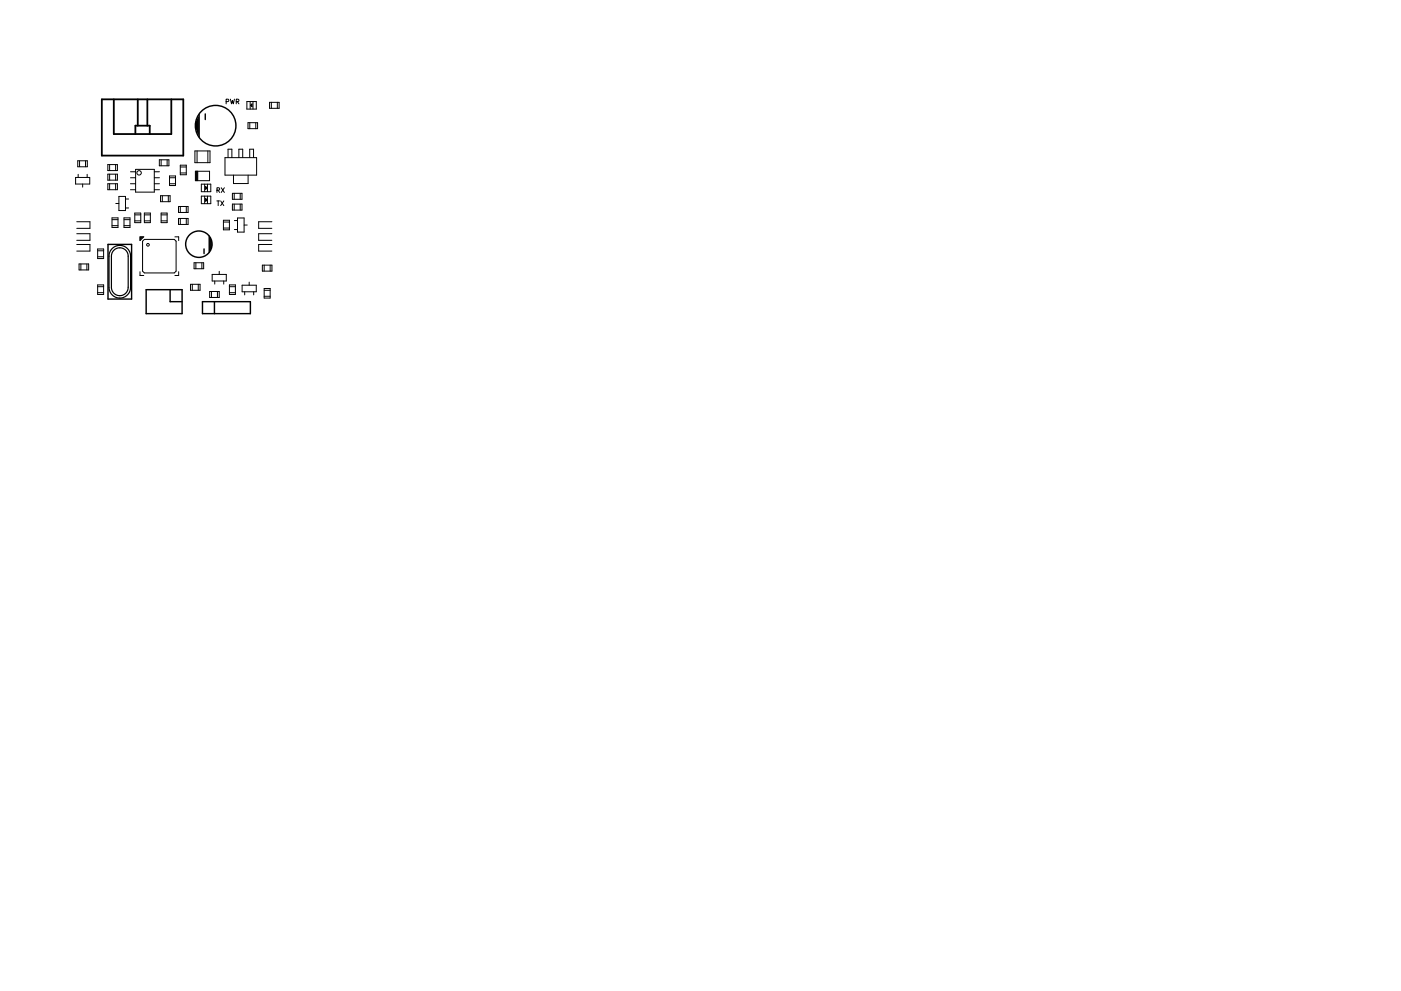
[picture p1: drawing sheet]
<svg xmlns="http://www.w3.org/2000/svg" width="297mm" height="210mm" viewBox="0 0 297 210" stroke-linecap="round" stroke-linejoin="round" font-family="sans-serif">
<g fill="none" stroke="#000" stroke-width=".21">
<path d="M16 37.6h3v1.4h-3zM16.5 34.1h2v1.3h-2zM16.6 37v.6M16.9 34.1v1.3M17.5 39v.7M18.1 34.1v1.3M18.5 37v.6M22.9 34.9h2v1.3h-2zM22.9 37h2v1.2h-2zM22.9 39h2v1.3h-2zM23.2 34.9v1.3M23.2 37v1.2"/>
<path d="M23.2 39v1.2M24.5 34.9v1.3M24.5 37v1.2M24.5 39v1.3M27.7 39h1.1M27.7 37.7h1.1M27.7 36.4h1.1M28.8 35.9h3.9v4.9h-3.9zM32.7 39h1.1M32.7 37.7h1.1M32.7 36.4h1.1M33.8 33.9h2v1.3h-2z"/>
<path d="M34.2 33.9v1.3M35.4 33.9v1.3M35.9 39h1.3M35.9 37.7h1.3M35.9 37.3h1.3v2.1h-1.3zM38.2 35h1.3v2.1h-1.3zM38.2 35.4h1.3M38.2 36.7h1.3M41.3 32h3.2v2.5h-3.2zM41.4 36.3h3v2h-3zM41.5 36.3v2M41.6 36.3v2"/>
<path d="M41.7 36.3v2M41.8 32v2.5M41.8 36.3v2M41.9 36.3v2M42.7 39.1h2v1.6h-2zM43.4 39.1v1.6M43.6 39.6l.3 .3-.3 .3zM43.7 39.7v.4M43.8 39.8v.2M44 39.1v1.6M44.1 32v2.5M46.9 39.8l.7 1"/>
<path d="M47.6 39.8l-.7 1M47.7 33.4h6.7v3.8h-6.7zM47.9 21.6l.5-.1 .1-.4-.6-.1v1M48.3 33.4v-1.7h.9v1.7M48.8 21l.3 1 .2-.7 .2 .7 .2-1M49.5 37.2v1.7h3.1v-1.7M50.1 21.6l.5-.1v-.4l-.5-.1v1M50.3 21.6l.4 .4M50.6 33.4v-1.7h.9v1.7M52.3 21.5h2v1.6h-2zM52.6 26h2v1.3h-2zM52.9 33.4v-1.7h.9v1.7"/>
<path d="M53 26v1.3M53 21.5v1.6M53.2 22.2v.2M53.3 22.1v.4M53.4 22v.6l-.3-.3zM53.6 21.5v1.6M54.2 26.1v1.2M57.1 21.7h2.1v1.3h-2.1zM57.5 21.7v1.3M58.8 21.7v1.3M16.3 47h2.8v1.4h-2.8M16.3 49.6h2.8v1.4h-2.8"/>
<path d="M16.3 51.9h2.8v1.4h-2.8M16.8 56h2v1.3h-2zM17.1 56v1.3M18.4 56v1.3M20.7 53.2h1.3M20.7 54.5h1.2M20.7 52.8h1.3v2.1h-1.3zM23.7 47.9h1.3M23.7 46.2h1.3v2.1h-1.3zM23.8 46.6h1.2M24.5 43.2h.7M25.2 41.7h1.4v3h-1.4z"/>
<path d="M26.3 47.9h1.3M26.3 46.2h1.3v2.1h-1.3zM26.3 46.6h1.3M26.6 42.2h.7M26.6 44.1h.7M27.7 40.3h1.1M28.6 46.9h1.2M28.6 45.2h1.2v2h-1.2zM28.6 45.6h1.2M29.7 50.3h.8l-.8 .8zM29.7 57.6v.8h.8M29.9 50.3l-.2 .2"/>
<path d="M30.1 50.3l-.4 .3M30.3 50.3l-.6 .6M30.6 46.9h1.3M30.6 45.2h1.3v2h-1.3zM30.6 50.8h6.4l.3 .4v6.3l-.3 .4h-6.4l-.4-.4v-6.3zM30.6 45.6h1.3M32.7 40.3h1.1M34 41.5h2.1v1.3h-2.1zM34.2 45.2h1.2v2h-1.2zM34.2 45.6h1.2M34.2 46.9h1.2M34.4 41.5v1.3"/>
<path d="M35.7 41.5v1.3M37.1 50.3h.8v.8M37.8 46.3h2.1v1.3h-2.1zM37.8 43.8h2.1v1.3h-2.1zM37.9 57.6v.8h-.8M38.2 43.8v1.3M38.2 46.3v1.3M39.5 43.8v1.3M39.5 46.3v1.3M41.1 55.7h2.1v1.3h-2.1zM41.5 55.7v1.3M42.7 41.6h2v1.6h-2z"/>
<path d="M42.8 55.8v1.2M43.4 41.6v1.6M43.6 42.1l.3 .3-.3 .3zM43.7 42.2v.4M43.8 42.3v.2M44 41.6v1.6M45 58.2h3v1.4h-3zM45.5 59.6v.7M46 42.6h.5M46 40.4l.5-.1v-.4l-.5-.1v1M46.2 40.4l.4 .4M46.3 42.6v1"/>
<path d="M46.5 57.6v.6M46.8 42.6l.7 1M47.4 46.7h1.2v2.1h-1.2zM47.4 48.4h1.2M47.4 47.1h1.2M47.4 59.6v.7M47.5 42.6l-.7 1M49.3 41h2v1.3h-2zM49.3 43.3h2v1.3h-2zM49.7 41v1.3M49.7 43.3v1.2M49.7 48.7h.7"/>
<path d="M49.7 46.8h.7M50.4 46.2h1.4v3h-1.4zM50.9 41v1.3M50.9 43.3v1.3M51.8 47.7h.6M52.8 59.8v.7M55.6 56.3h2.1v1.2h-2.1zM56 56.3v1.2M57.3 56.3v1.2M57.6 47h-2.8v1.4h2.8M57.6 49.6h-2.8v1.4h2.8M57.6 51.9h-2.8v1.4h2.8"/>
<path d="M20.7 60.4h1.3v2.1h-1.3zM20.7 62.1h1.3M20.7 60.8h1.3M40.4 60.3h2v1.3h-2zM40.8 60.3v1.3M42 60.3v1.3M44.4 61.8h2.1v1.3h-2.1zM44.8 61.8v1.3M46.1 61.9v1.2M48.6 62.1h1.3M48.6 60.8h1.3M48.6 60.4h1.3v2.1h-1.3z"/>
<path d="M51.3 60.5h3v1.4h-3zM51.9 61.9v.7M53.8 61.9v.7M56 62.9h1.3M56 61.2h1.3v2h-1.3zM56 61.6h1.3"/>
<circle cx="29.5" cy="36.7" r=".47"/>
<circle cx="31.4" cy="51.9" r=".28"/>
</g>
<g fill="none" stroke="#000" stroke-width=".3">
<path d="M41.6 25.8v1.7M41.8 25.3v2.8M42 24.9v3.6M42.2 24.3v4.8M43.5 24.2v1.2M22.9 51.9h5v11.6h-5zM43.3 52.8v1M44.4 50.1v3.4M44.6 50.5v2.6M44.8 51v1.6M31 61.5h7.6v5h-7.6zM36.1 61.5v2.5h2.5"/>
<path d="M42.9 64h10.2v2.5h-10.2zM45.5 64v2.5"/>
<circle cx="45.7" cy="26.7" r="4.3"/>
<circle cx="42.2" cy="51.8" r="2.8"/>
</g>
<path d="M21.6 21.1h17.3v11.9h-17.3zM24.1 21.1v7.3h12.2v-7.3M28.7 28.4v-1.7h3v1.7M29.2 21.1v5.6M31.2 21.1v5.6" fill="none" stroke="#000" stroke-width=".38"/>
<path d="M23.8 52.7a2.29 2.29 0 0 1 2.5-.5 2.29 2.29 0 0 1 1.4 2.2v6.6a2.29 2.29 0 0 1-2.3 2.2 2.29 2.29 0 0 1-2.3-2.2v-6.8l.2-.8zM24.1 53.1a1.78 1.78 0 0 1 2-.4 1.78 1.78 0 0 1 1.1 1.7v6.6a1.78 1.78 0 0 1-1.8 1.7 1.78 1.78 0 0 1-1.8-1.7v-6.8l.2-.6z" fill="none" stroke="#000" stroke-width=".25"/>
</svg>
